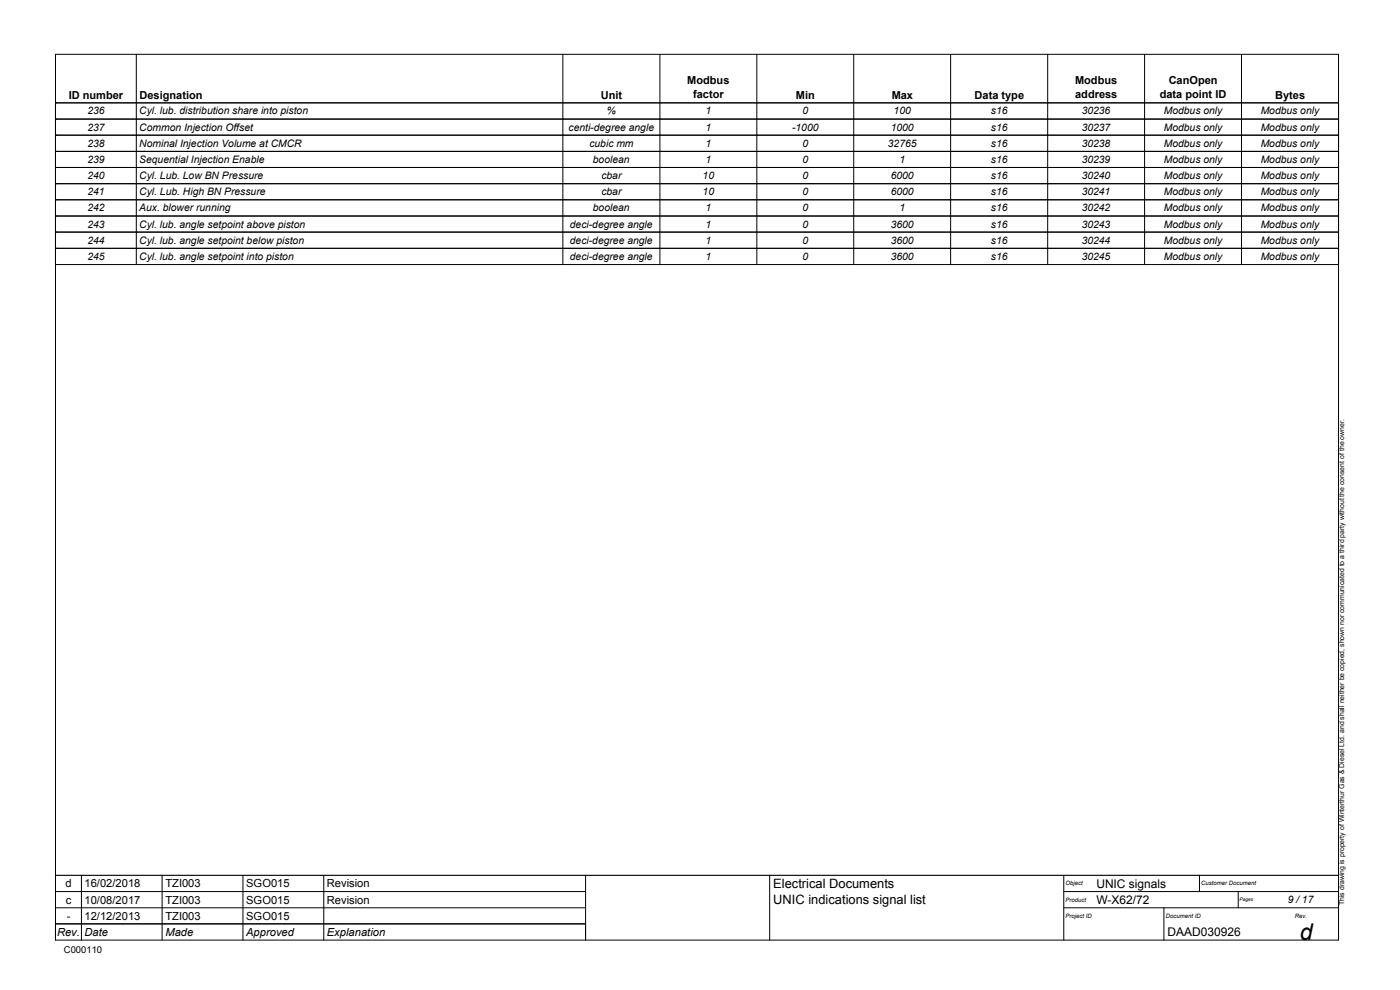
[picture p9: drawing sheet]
<svg xmlns="http://www.w3.org/2000/svg" width="420mm" height="297mm" viewBox="0 0 420 297" stroke-linecap="round" stroke-linejoin="round" font-family="sans-serif">
<defs><g id="words">
<text font-size="6.9" x="390.1" y="282">d</text>
<g font-size="3.9">
<text x="232.1" y="266.4">Electrical Documents</text>
<text x="232.1" y="271.2">UNIC indications signal list</text>
</g>
<g font-size="3.6">
<text x="329" y="266.3">UNIC signals</text>
<text x="329" y="271.2">W-X62/72</text>
<text x="350.4" y="280.8">DAAD030926</text>
</g>
<g font-size="3.3">
<text x="20.6" y="29.6">ID number</text>
<text x="41.9" y="29.6">Designation</text>
<text x="180.3" y="29.6">Unit</text>
<text x="206.3" y="25.1">Modbus</text>
<text x="208" y="29.3">factor</text>
<text x="238.9" y="29.6">Min</text>
<text x="267.6" y="29.6">Max</text>
<text x="292.5" y="29.6">Data type</text>
<text x="322.6" y="25.1">Modbus</text>
<text x="322.7" y="29.3">address</text>
<text x="348" y="29.3">data point ID</text>
<text x="350.7" y="25.1">CanOpen</text>
<text x="382.7" y="29.6">Bytes</text>
<text x="19.7" y="266.2">d</text>
<text x="25.4" y="266.2">16/02/2018</text>
<text x="49.6" y="266.2">TZI003</text>
<text x="73.9" y="266.2">SGO015</text>
<text x="98.1" y="266.2">Revision</text>
<text x="19.7" y="271.1">c</text>
<text x="20" y="275.9">-</text>
<text x="25.4" y="275.9">12/12/2013</text>
<text x="25.4" y="271.1">10/08/2017</text>
<text x="49.6" y="275.9">TZI003</text>
<text x="49.6" y="271.1">TZI003</text>
<text x="73.9" y="275.9">SGO015</text>
<text x="73.9" y="271.1">SGO015</text>
<text x="98.1" y="271.1">Revision</text>
<text x="17.1" y="280.8">Rev. Date</text>
<text x="49.6" y="280.8">Made</text>
<text x="73.9" y="280.8">Approved</text>
<text x="98.1" y="280.8">Explanation</text>
</g>
<g font-size="3.1">
<text x="26.2" y="34.3">236</text>
<text x="41.8" y="34.3">Cyl. lub. distribution share into piston</text>
<text x="182.1" y="34.3">%</text>
<text x="211.7" y="34.3">1</text>
<text x="240.8" y="34.3">0</text>
<text x="268.2" y="34.3">100</text>
<text x="297.4" y="34.3">s16</text>
<text x="324.6" y="34.3">30236</text>
<text x="349.3" y="34.3">Modbus only</text>
<text x="378.3" y="34.3">Modbus only</text>
<text x="26.2" y="39.2">237</text>
<text x="41.8" y="39.2">Common Injection Offset</text>
<text x="170.6" y="39.2">centi-degree angle</text>
<text x="211.7" y="39.2">1</text>
<text x="237.7" y="39.2">-1000</text>
<text x="267.3" y="39.2">1000</text>
<text x="297.4" y="39.2">s16</text>
<text x="324.6" y="39.2">30237</text>
<text x="349.3" y="39.2">Modbus only</text>
<text x="378.3" y="39.2">Modbus only</text>
<text x="26.2" y="44">238</text>
<text x="41.8" y="44">Nominal Injection Volume at CMCR</text>
<text x="176.9" y="44">cubic mm</text>
<text x="211.7" y="44">1</text>
<text x="240.8" y="44">0</text>
<text x="266.5" y="44">32765</text>
<text x="297.4" y="44">s16</text>
<text x="324.6" y="44">30238</text>
<text x="349.3" y="44">Modbus only</text>
<text x="378.3" y="44">Modbus only</text>
<text x="26.2" y="48.9">239</text>
<text x="26.2" y="53.7">240</text>
<text x="41.8" y="48.9">Sequential Injection Enable</text>
<text x="41.8" y="53.7">Cyl. Lub. Low BN Pressure</text>
<text x="177.9" y="48.9">boolean</text>
<text x="180.5" y="53.7">cbar</text>
<text x="210.9" y="53.7">10</text>
<text x="211.7" y="48.9">1</text>
<text x="240.8" y="48.9">0</text>
<text x="240.8" y="53.7">0</text>
<text x="267.3" y="53.7">6000</text>
<text x="269.9" y="48.9">1</text>
<text x="297.4" y="48.9">s16</text>
<text x="297.4" y="53.7">s16</text>
<text x="324.6" y="48.9">30239</text>
<text x="324.6" y="53.7">30240</text>
<text x="349.3" y="48.9">Modbus only</text>
<text x="349.3" y="53.7">Modbus only</text>
<text x="378.3" y="48.9">Modbus only</text>
<text x="378.3" y="53.7">Modbus only</text>
<text x="26.2" y="58.6">241</text>
<text x="41.8" y="58.6">Cyl. Lub. High BN Pressure</text>
<text x="180.5" y="58.6">cbar</text>
<text x="210.9" y="58.6">10</text>
<text x="240.8" y="58.6">0</text>
<text x="267.3" y="58.6">6000</text>
<text x="297.4" y="58.6">s16</text>
<text x="324.6" y="58.6">30241</text>
<text x="349.3" y="58.6">Modbus only</text>
<text x="378.3" y="58.6">Modbus only</text>
<text x="26.2" y="63.4">242</text>
<text x="41.8" y="63.4">Aux. blower running</text>
<text x="177.9" y="63.4">boolean</text>
<text x="211.7" y="63.4">1</text>
<text x="240.8" y="63.4">0</text>
<text x="269.9" y="63.4">1</text>
<text x="297.4" y="63.4">s16</text>
<text x="324.6" y="63.4">30242</text>
<text x="349.3" y="63.4">Modbus only</text>
<text x="378.3" y="63.4">Modbus only</text>
<text x="26.2" y="68.3">243</text>
<text x="41.8" y="68.3">Cyl. lub. angle setpoint above piston</text>
<text x="171" y="68.3">deci-degree angle</text>
<text x="211.7" y="68.3">1</text>
<text x="240.8" y="68.3">0</text>
<text x="267.3" y="68.3">3600</text>
<text x="297.4" y="68.3">s16</text>
<text x="324.6" y="68.3">30243</text>
<text x="349.3" y="68.3">Modbus only</text>
<text x="378.3" y="68.3">Modbus only</text>
<text x="26.2" y="73.1">244</text>
<text x="26.2" y="78">245</text>
<text x="41.8" y="73.1">Cyl. lub. angle setpoint below piston</text>
<text x="41.8" y="78">Cyl. lub. angle setpoint into piston</text>
<text x="171" y="73.1">deci-degree angle</text>
<text x="171" y="78">deci-degree angle</text>
<text x="211.7" y="73.1">1</text>
<text x="211.7" y="78">1</text>
<text x="240.8" y="73.1">0</text>
<text x="240.8" y="78">0</text>
<text x="267.3" y="73.1">3600</text>
<text x="267.3" y="78">3600</text>
<text x="297.4" y="73.1">s16</text>
<text x="297.4" y="78">s16</text>
<text x="324.6" y="73.1">30244</text>
<text x="324.6" y="78">30245</text>
<text x="349.3" y="73.1">Modbus only</text>
<text x="349.3" y="78">Modbus only</text>
<text x="378.3" y="73.1">Modbus only</text>
<text x="378.3" y="78">Modbus only</text>
<text x="386.5" y="271">9 / 17</text>
</g>
<text font-size="2.8" x="19.2" y="286">C000110</text>
<text font-size="2.1" x="403.4" y="271.6" transform="rotate(-90 403.4 271.6)">This drawing is property of Winterthur Gas &amp; Diesel Ltd. and shall neither be copied, shown nor communicated to a third party without the consent of the owner.</text>
<g font-size="1.8">
<text x="319.8" y="265.7">Object</text>
<text x="360.5" y="265.7">Customer Document</text>
<text x="319.8" y="275.4">Project ID</text>
<text x="319.8" y="270.6">Product</text>
<text x="349.9" y="275.4">Document ID</text>
<text x="388.6" y="275.4">Rev.</text>
</g>
<text font-size="1.4" x="372" y="270.5">Pages</text>
</g></defs>
<g fill="none" stroke="#000" stroke-width=".3">
<path d="M16.7 16.3h385v265.8h-385zM40.9 16.3v63.1M168.9 16.3v63.1M198 16.3v63.1M227.1 16.3v63.1M256.2 16.3v63.1M285.3 16.3v63.1M314.4 16.3v63.1M343.5 16.3v63.1M372.6 16.3v63.1M16.7 30.9h.1M16.7 35.7h.1"/>
<path d="M16.7 30.9h385M16.7 35.7h385M16.7 40.6h.1M16.7 45.4h.1M16.7 50.2h.1M16.7 55.1h.1M16.7 59.9h.1M16.7 40.6h385M16.7 45.4h385M16.7 50.2h385M16.7 55.1h385M16.7 59.9h385"/>
<path d="M16.7 64.8h.1M16.7 69.6h.1M16.7 74.5h.1M16.7 64.8h385M16.7 69.6h385M16.7 74.5h385M16.7 79.4h385M16.7 267.5h159M16.7 272.4h159M16.7 277.2h159M24.4 262.6v19.5M48.7 262.6v19.5"/>
<path d="M72.9 262.6v19.5M97.2 262.6v19.5M175.7 262.6v19.5M231 262.6v19.5M319.2 267.5h82.5M319.2 262.6v19.5M319.2 272.4h82.5M349.3 272.4v9.7M360 262.6v4.9M371.6 267.5v4.9"/>
</g>
<path d="M16.7 262.6h385" fill="none" stroke="#000" stroke-width=".34"/>
<use href="#words"/>
</svg>
